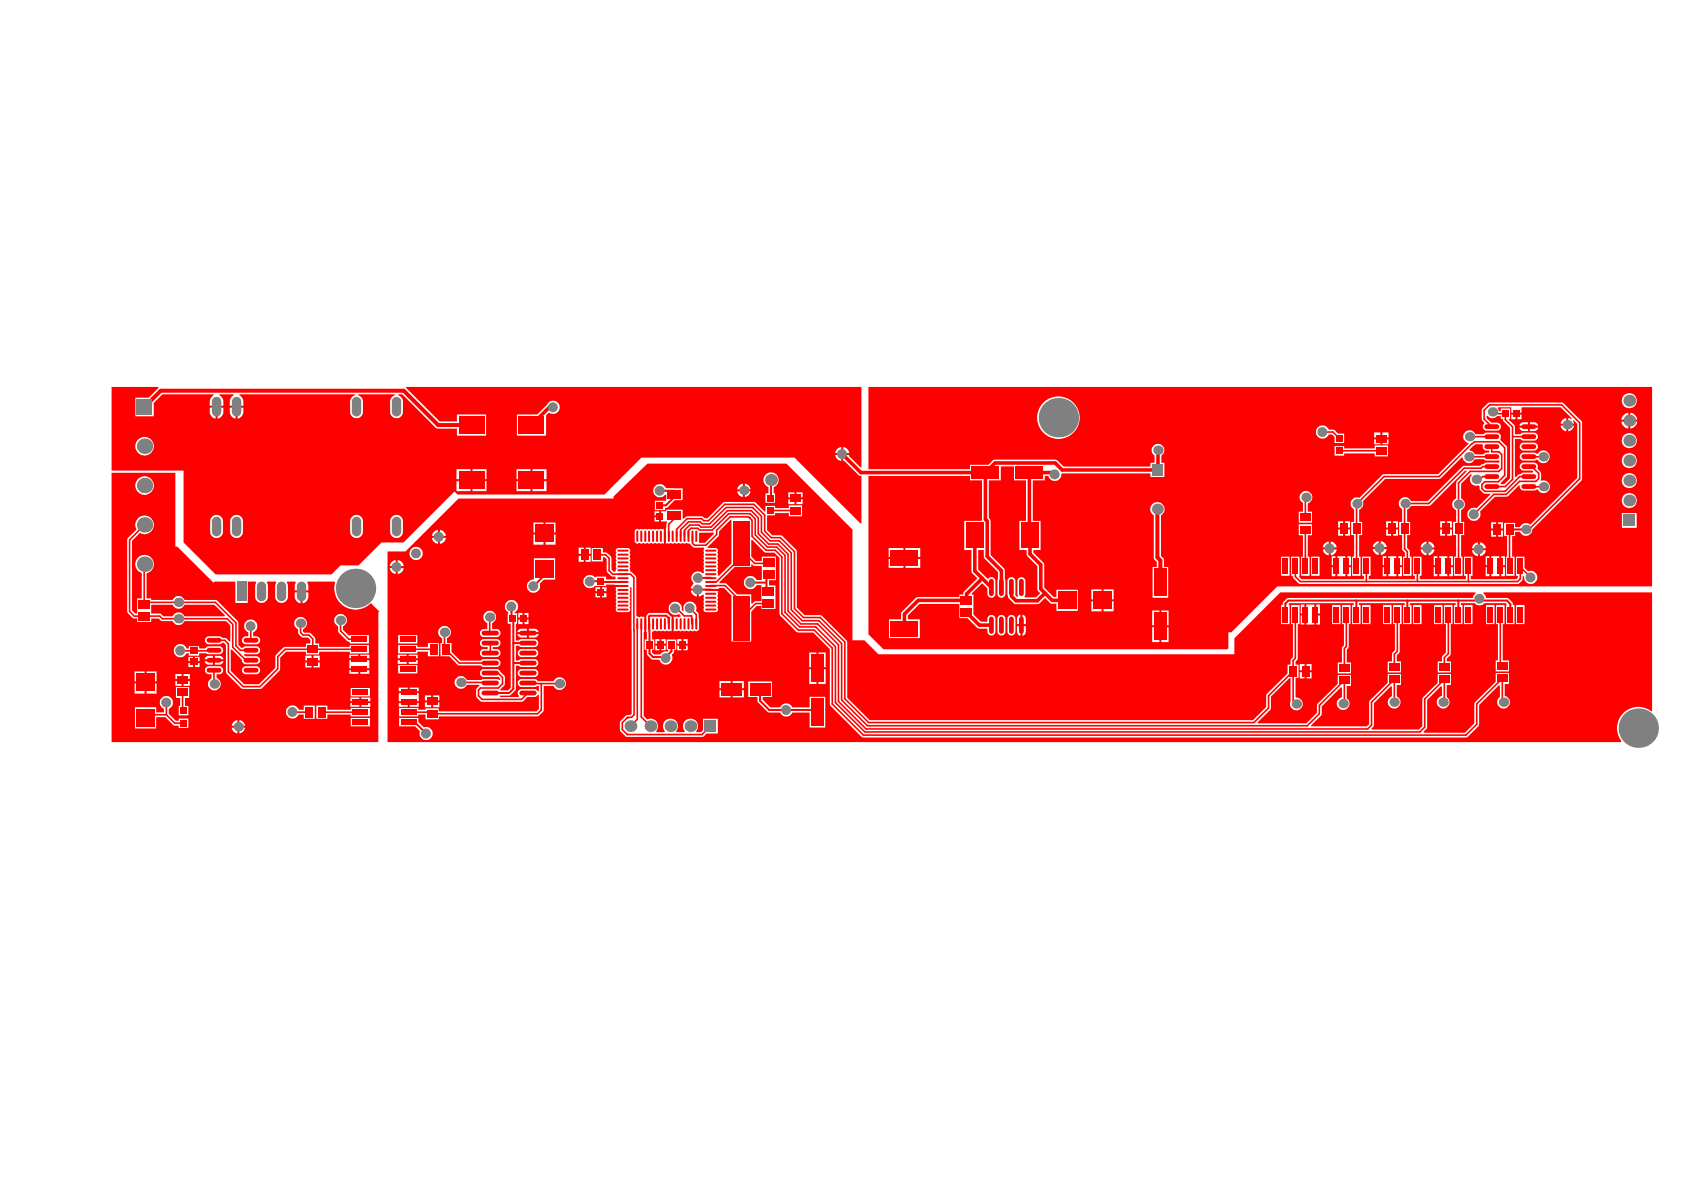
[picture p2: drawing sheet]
<svg xmlns="http://www.w3.org/2000/svg" width="297mm" height="210mm" viewBox="0 0 297 210" stroke-linecap="round" stroke-linejoin="round" font-family="sans-serif">
<g fill="#f00">
<path d="M259.2 79.3l1-.9h1.3l.1 .1a.82 .82 0 0 0 .2 .9 .82 .82 0 0 0 .9 .1l-.1 .3a.75 .75 0 0 0-.9 .4h-1.6l-.4-.6-.4-.1z"/>
<path d="M123.3 94.1l.1-.1 2.3-.1 .2 .3-1.6 1.6h-.9l-.1-.2z"/>
<path d="M26.7 106.7h3.8a1.09 1.09 0 0 0 1 .7 1.09 1.09 0 0 0 1-.7h5.3l1.9 1.8-.1 .2h-7.1a1.09 1.09 0 0 0-1-.7 1.09 1.09 0 0 0-1 .7h-1.7l-.6-.5h-1.5z"/>
<path d="M126.8 93.7l2-2 .2 .1v7.6l-2.2 2.2-.2-.1 .1-.2-.2-.4a.51 .51 0 0 0 0-.7 .51 .51 0 0 0 0-.7 .51 .51 0 0 0 0-.7 .47 .47 0 0 0 0-.7 .51 .51 0 0 0 0-.7 .45 .45 0 0 0 .1-.5 .45 .45 0 0 0-.4-.2h-1.3l-.1-.2 1.9-1.9z"/>
<path d="M126.9 102.7l2.7-2.7h2.9v-.4l.2-.1 .4 .3h1.1l.2 .1v2.4h-1a1.16 1.16 0 0 0-1.7-.5 1.16 1.16 0 0 0 0 1.9 1.16 1.16 0 0 0 1.7-.5l.9 .1v2.7l-1.2 .1-.4 .4-.2-.1v-1.6h-2.5l-1.9-1.9h-1.2z"/>
<path d="M19.7 83.4h11.2v13h.4l6.3 6.4 .2-.2h3.7v3.8h2.2v-3.8h1.4l.1 .2-.2 .6v1.8a1.13 1.13 0 0 0 1.1 1.2 1.13 1.13 0 0 0 1.2-1.2v-1.8l-.2-.6v-.2h1.6v.2l-.2 .6v1.8a1.13 1.13 0 0 0 1.2 1.2 1.13 1.13 0 0 0 1.1-1.2v-1.8l-.2-.6v-.2h1.5l.1 .2a1.84 1.84 0 0 0-.2 1.3h2.4a1.84 1.84 0 0 0-.2-1.3l.1-.2h4.7l.1 .2a3.8 3.8 0 0 0 1.8 4.2 3.8 3.8 0 0 0 4.6-.6l1.4 1.5-.2 .1v22.9h-47zM23.9 85.6a1.64 1.64 0 0 0 3.2 0 1.64 1.64 0 0 0-3.2 0zM24.3 91.4a1.62 1.62 0 0 0-.2 2l-1.6 1.5-.1 .3 .1 12.8 1 1.1h.7v.6h2.5v-.6h1.3l.3 .4 .3 .1h1.9a1.09 1.09 0 0 0 1 .7 1.09 1.09 0 0 0 1-.7h7.4l.7 .7v2.8l-.1 .1-.7-.6a.76 .76 0 0 1-.9-.3l-2-.1a.7 .7 0 0 0-.7 .7 .7 .7 0 0 0 .7 .7h1.8l.8-.2 .4 .4v4.9l2.7 2.7 .3 .1h3l.3-.1 3.1-3.1 .1-.3v-2l1.1-1.1h3.5v.5h2.3v-.5h5.4v.4h3.4v-1.5h-3.4v.3h-5.4v-.6h-.7v-.8l-.1-.3-.8-.8h-1.1l-.2-.2v-.4a1.12 1.12 0 0 0 .5-1.7 1.12 1.12 0 0 0-1.8 0 1.12 1.12 0 0 0 .5 1.7 1.17 1.17 0 0 0 .9 1.4h.8l.4 .5v.6h-.7v.6h-3.7l-.3 .1-1.4 1.5v2.1l-2.9 2.9h-2.6l-2.4-2.4v-3.7h.2l1.8 1.8a.66 .66 0 0 0 .7 .8h1.8a.7 .7 0 0 0 .7-.7 .7 .7 0 0 0-.7-.7h-1.9l-.3-.3 .1-.1h2.1a.7 .7 0 0 0 .7-.7 .7 .7 0 0 0-.7-.7h-1.8l-.8 .3-.6-.5v-4.1l-3.7-3.8-.3-.1h-5.5a1.09 1.09 0 0 0-1-.7 1.09 1.09 0 0 0-1 .7h-3.8v-.3h-.8v-4.4a1.63 1.63 0 0 0 1-2.5 1.63 1.63 0 0 0-2.7-.1 1.63 1.63 0 0 0 .8 2.6v4.4h-.8v2.7h-.4l-.5-.5v-12.3l1.4-1.4a1.64 1.64 0 0 0 2.2-.5 1.64 1.64 0 0 0-.3-2.2 1.64 1.64 0 0 0-2.3 .1zM53.4 104.5v1.9a1.44 1.44 0 0 0 1-1.9zM52 104.5a1.49 1.49 0 0 0 1 1.9v-1.9zM59.1 108.9a1.11 1.11 0 0 0 .5 1.5l.1 1.2 1.5 1.5a.42 .42 0 0 1 .5 .4h3.4v-1.5h-3.4l-.2 .1-1-1v-.7a1.13 1.13 0 0 0 .4-1.8 1.13 1.13 0 0 0-1.8 .3zM43.2 109.8a1.19 1.19 0 0 0 .6 1.7v.7a.77 .77 0 0 0-.9 .3 .77 .77 0 0 0 0 .9l.5 .2h1.8a.7 .7 0 0 0 .7-.7 .7 .7 0 0 0-.7-.7h-.5v-.7a1.18 1.18 0 0 0 .4-1.8 1.18 1.18 0 0 0-1.9 .1zM30.8 114.2a1.17 1.17 0 0 0 .5 1.6 1.17 1.17 0 0 0 1.6-.6h.4v.5h1.8v-.5h1.3l.5 .2h1.8a.7 .7 0 0 0 .7-.7 .7 .7 0 0 0-.7-.7h-2.1l-.4 .4h-1.1v-.4h-1.8v.4h-.4a1.17 1.17 0 0 0-1-.8 1.17 1.17 0 0 0-1.1 .6zM63.6 115.5v.6h1.5v-.6zM61.6 115.5v.6h1.6v-.6zM37.9 115.7v.6h1.5a.67 .67 0 0 0-.7-.6zM36.3 115.9l-.2 .4h1.5v-.6h-1.1zM55.3 115.7v.8h1.1v-.8zM53.9 115.7v.8h1.1v-.8zM34.4 115.9v.7h.8v-.7zM33.2 115.9v.7h.8v-.7zM37.9 116.6v.6h.8a.67 .67 0 0 0 .7-.6zM36.1 116.6a.67 .67 0 0 0 .8 .6h.7v-.6zM34.4 117v.7h.8v-.7zM33.2 117v.7h.8v-.7zM55.3 116.8v.9h1.1v-.9zM53.9 116.8v.9h1.1v-.9zM61.6 116.5v1.4h3.5v-1.4zM63.6 118.2v.7h1.5v-.7zM61.6 118.2v.7h1.6v-.7zM42.9 117.7a.69 .69 0 0 0-.2 .8 .69 .69 0 0 0 .7 .4h1.8a.7 .7 0 0 0 .7-.7 .7 .7 0 0 0-.7-.7h-1.8zM32.4 118.9v.9h1.1v-.9zM30.9 118.9v.9h1.1v-.9zM25.9 118.4v1.8h1.7v-1.8zM23.7 118.4v1.8h1.8v-1.8zM32.4 120.1v.9h1.1v-.9zM30.9 120.1v.9h1.1v-.9zM36.4 117.7a.69 .69 0 0 0-.2 .8 .69 .69 0 0 0 .7 .4h.4v.8a1.12 1.12 0 0 0-.3 1.7 1.12 1.12 0 0 0 1.8-.1 1.12 1.12 0 0 0-.6-1.7v-.7a.83 .83 0 0 0 .9-.1 .83 .83 0 0 0 .2-.9l-.4-.3-.2-.1h-1.8zM25.9 120.5v1.8h1.7v-1.8zM23.7 120.5v1.8h1.8v-1.8zM61.9 121.4v1.4h3.4v-1.4zM63.7 123v.7h1.6v-.7zM61.8 123v.7h1.6v-.7zM63.7 124v.7h1.6v-.7zM61.8 124v.7h1.6v-.7zM23.8 124.7v3.8h3.7v-2h1.7l1.5 1.5h.8v.4h1.7v-1.7h-1.7v.4h-.5l-1.2-1.2v-.9a1.17 1.17 0 0 0 .5-1.8 1.17 1.17 0 0 0-1.9 0 1.17 1.17 0 0 0 .5 1.8v.7h-1.4v-1zM31 121.2v1.9h.8v1.4h-.3v1.7h1.7v-1.7h-.6v-1.4h.8v-1.9zM55.8 124.5v2.3h1.9v-.8h4.2v.4h3.4v-1.5h-3.4v.3h-4.2v-.7zM50.6 125a1.17 1.17 0 0 0 .5 1.6 1.17 1.17 0 0 0 1.6-.6h.9v.8h1.9v-2.3h-1.9v.7h-.9a1.17 1.17 0 0 0-1-.8 1.17 1.17 0 0 0-1.1 .6zM42.2 127v1h1v-.1a1.17 1.17 0 0 0-1-.9zM41.2 127.3l-.3 .7h1v-1zM61.9 126.6v1.5h3.4v-1.5zM42.2 128.4v1h.2a1.17 1.17 0 0 0 .8-1zM40.9 128.4v.1a1.17 1.17 0 0 0 1 .9v-1z"/>
<path d="M19.7 68.2h8.2l.1 .2-1.8 1.8h-2.3v3.2h3.2v-2.3l1.5-1.5h9.1v.1l-.1 .1a1.64 1.64 0 0 0-.6 1.8h2.4a1.54 1.54 0 0 0-.7-1.9v-.1h2.5v.1l-.1 .1a1.64 1.64 0 0 0-.6 1.8h2.4a1.54 1.54 0 0 0-.7-1.9l.1-.1h20.3v.1a1.15 1.15 0 0 0-.8 1.1v1.9a1.13 1.13 0 0 0 1.1 1.1 1.13 1.13 0 0 0 1.1-1.1v-1.9a1.09 1.09 0 0 0-.8-1.1v-.1h6.4l.1 .1a1.15 1.15 0 0 0-.9 1.1v1.9a1.13 1.13 0 0 0 1.1 1.1 1.13 1.13 0 0 0 1.2-1.1v-1.9a1.09 1.09 0 0 0-.9-1.1l.1-.1h.7l6 6h3.6v1.2h5.1v-3.7h-5.1v1.2h-3l-6-5.9v-.2h80.3v14.2h-.1l-2-2v-.1h-1.1v1h.2l2.5 2.5 .5 .2v8.3h-.1l-11.7-11.6h-27l-6.5 6.5h-25.9l-.5-.5-9 9h-3.9l-4.1 4h-3.1l-1.6 1.6h-20.5l-5.6-5.6v-12.7h-12.7zM91.2 73.1v3.7h5.1v-3.5l.6-.5a1.17 1.17 0 0 0 1.7-.4 1.17 1.17 0 0 0-.5-1.6 1.17 1.17 0 0 0-1.6 .6l-1.7 1.7zM41.9 71.9v1.9a1.44 1.44 0 0 0 1-1.9zM40.5 71.9a1.49 1.49 0 0 0 1 1.9v-1.9zM38.4 71.9v1.9a1.44 1.44 0 0 0 1-1.9zM37 71.9a1.49 1.49 0 0 0 1 1.9v-1.9zM148.7 78.8v1.1h1.1a1.25 1.25 0 0 0-1.1-1.1zM147.7 79.2l-.4 .7h1.1v-1.1zM23.9 78.7a1.64 1.64 0 0 0 3.2 0 1.64 1.64 0 0 0-3.2 0zM147.3 80.3a1.25 1.25 0 0 0 1.1 1v-1zM93.9 82.8v1.7h2.5v-1.7zM91.1 82.8v1.7h2.5v-1.7zM83.3 82.8v1.7h2.5v-1.7zM80.5 82.8v1.7h2.5v-1.7zM93.9 84.9v1.7h2.5v-1.7zM91.1 84.9v1.7h2.5v-1.7zM83.3 84.9v1.7h2.5v-1.7zM80.5 84.9v1.7h2.5v-1.7zM69.2 91.1l-.4 .5v2.2a1.13 1.13 0 0 0 1.1 1.1 1.13 1.13 0 0 0 1.2-1.1v-1.8a1.12 1.12 0 0 0-.7-1.1 1.12 1.12 0 0 0-1.2 .2zM62.1 91.1l-.3 .5v2.2a1.13 1.13 0 0 0 1.1 1.1 1.13 1.13 0 0 0 1.1-1.1v-1.8a1.12 1.12 0 0 0-.7-1.1 1.12 1.12 0 0 0-1.2 .2zM40.9 91.1l-.3 .5v2.2a1.13 1.13 0 0 0 1.1 1.1 1.13 1.13 0 0 0 1.2-1.1v-1.8a1.12 1.12 0 0 0-.7-1.1 1.12 1.12 0 0 0-1.3 .2zM37.4 91.1l-.3 .5v2.2a1.13 1.13 0 0 0 1.1 1.1 1.13 1.13 0 0 0 1.1-1.1v-1.8a1.12 1.12 0 0 0-.7-1.1 1.12 1.12 0 0 0-1.2 .2z"/>
<path d="M68.4 97.3h3.1l9.4-9.4h27.3v-.3l6-5.8h24.5l11.7 11.6v19.5h2.1l2.4 2.5h62.8v-2.8l8.1-8.1h34.4l.1 .2-.4 .3-.1 .5h-32.5l-.9 .6-.1 .6h-.3v3.4h1.5v-3.4l-.2-.2 .1-.1h11.4v.3h-.3v3.4h1.5v-3.4h-.3v-.3h8.1v.3h-.3v3.4h1.5v-3.4h-.3v-.3h8.1v.3h-.3v3.4h1.5v-3.4h-.3v-.3h2.4a1.12 1.12 0 0 0 1.7 0h3.8l.2 .2-.1 .1v3.4h1.4v-3.4h-.2v-.2a1.77 1.77 0 0 0-.9-1h-3.9l-.1-.5-.4-.3 .1-.2h29.7v20.9l-.1 .1a3.7 3.7 0 0 0-5 .3 3.7 3.7 0 0 0-.3 4.9l-.1 .2h-217.5zM131.4 85.3v1h1v-.1a1.17 1.17 0 0 0-1-.9zM130.4 85.6l-.4 .7h1v-1zM131.4 86.7v1h.1a1.17 1.17 0 0 0 .9-1zM130 86.7v.1a1.17 1.17 0 0 0 1 .9v-1zM140.5 86.8v.9h1.1v-.9zM139 86.8v.9h1.1v-.9zM115.4 86a1.17 1.17 0 0 0 .3 1.6 1.17 1.17 0 0 0 1.6-.4l.2 .1v1h-2v1.7h1.8v-.4l.5-.1 1.2-1.3h1.4v-2.1h-2.9a1.16 1.16 0 0 0-1-.7 1.16 1.16 0 0 0-1.1 .6zM135.1 83.7a1.34 1.34 0 0 0 .4 2.2v1.1h-.5v1.7h1.7v-1.7h-.2v-1.1a1.35 1.35 0 0 0 .6-2 1.35 1.35 0 0 0-2-.2zM140.5 88.1v.8h1.1v-.8zM139 88.1v.8h1.1v-.8zM115.4 90.2v.7h.9v-.7zM116.6 90.2v1.8h1l.1 .1-.1 .2-.1 .9v2.7l.2-.1 .3 .1 .3-.1a.51 .51 0 0 0 .7 0 .51 .51 0 0 0 .7 0 .47 .47 0 0 0 .7 0 .51 .51 0 0 0 .7 0l.5 .1 .7 .7h1.9l-.1 .5 .1 .3-.1 .4 .1 .3-.1 .4 .1 .3-.1 .4 .1 1.8-.2 .1a1.18 1.18 0 0 0-1.7 0 1.18 1.18 0 0 0 0 1.7l-.4 1h1.2v.2h.2v1.2l.6-.3 .3 .2-.1 .3 .1 1.8-.1 .3a.42 .42 0 0 0 .4 .5l1.9-.1a.48 .48 0 0 0 .1-.7 .51 .51 0 0 0 0-.7 .51 .51 0 0 0 0-.7 .47 .47 0 0 0 0-.7l.2-.9h-1.3v-.3h1.3l.1-.2h.9l1.3 1.4v8.1h3.5v-5.3l1-1h.8v.5h2.5v-4.1h-1.1v-1h1.2v-4.1h-2.5v.8h-1.1l-.8-.8v-2.9l.2-.1 2.1 2.2 1.8 .1 .9 .9v10l3 3.1 .3 .1h2.6l3 2.9v9.9l5.6 5.6 .3 .1h106.3l.3-.1 2-2.1v-3.5l3.5-3.5h.2v2a1.12 1.12 0 0 0-.1 1.8 1.12 1.12 0 0 0 1.7-.3 1.12 1.12 0 0 0-.8-1.6v-2.1h.8v-2h-2.4v1.6l-3.6 3.6-.1 .3v3.4l-1.7 1.6h-7.2l-.1-.1 .5-.5 .1-.3v-4.8l2.5-2.5 .1 .1v1.7a1.12 1.12 0 0 0-.8 1.6 1.12 1.12 0 0 0 1.8 .3 1.12 1.12 0 0 0-.1-1.8v-2.1h.7v-1.9h-2.3v1.5l-2.7 2.8v4.9l-.6 .6h-8.3l-.1-.2 .4-.6v-3.9l3-3 .2 .1v1.7l-.2 .1a1.13 1.13 0 0 0-.3 1.7 1.13 1.13 0 0 0 1.8-.1 1.13 1.13 0 0 0-.4-1.7v-2h.7v-1.9h-2.3v1.5l-3.3 3.3v4l-.4 .4h-9.8l-.1-.1 1.8-1.8 .1-1.6 3.4-3.4 .2 .1-.1 1.7a1.12 1.12 0 0 0-.7 1.6 1.12 1.12 0 0 0 1.7 .4 1.12 1.12 0 0 0 0-1.8v-2.2h.7v-1.9h-2.3v1.5l-3.6 3.5-.1 1.6-1.9 1.9h-8.5l-.1-.2 2.3-2.3 .1-2.2 3.3-3.3h.1l.1 4.1a1.13 1.13 0 0 0 .7 1.6 1.13 1.13 0 0 0 1.4-1 1.13 1.13 0 0 0-1.2-1.3l-.1-.1v-3.3h.6v-2.4h-.6v-.5l.3-.3 .1-.3v-6h.3v-3.4h-1.5v3.4h.4v5.8l-.4 .5-.1 .8h-.5v1.6l-3.7 3.6-.1 .3v2l-2.3 2.3h-67.6l-4-3.9v-9.8l-.1-.3-4.3-4.4-.3-.1h-2.8l-1.3-1.3-.1-10.1-2.5-2.6-1.8-.1-.9-.9v-2.6h1.4v-.4h2.4v.6h2.4v-2h-2.4v.5h-2.4v-.4h-1.7v1l-.1 .1-1.8-1.7-5.2-.1-.4 .1-2.7 2.8h-.5l-.5-.3h-2.6l-.6 .4h-.2v-1.6h-2.9l-.1 .3zM115.4 91.2v.8h.9v-.8zM112.1 93.4l-.1 .3v1.9a.51 .51 0 0 0 .8 .2 .47 .47 0 0 0 .7 0 .51 .51 0 0 0 .7 0 .51 .51 0 0 0 .7 0 .47 .47 0 0 0 .6 0 .51 .51 0 0 0 .8 0l.3 .1 .3-.1 .2 .1v-2.6l-.2 .1-.3-.1-.4 .1a.51 .51 0 0 0-.7 0 .51 .51 0 0 0-.7 0 .47 .47 0 0 0-.7 0 .51 .51 0 0 0-.7 0 .51 .51 0 0 0-.7 0 .43 .43 0 0 0-.6 0zM96.2 92.2v1.7h1.8v-1.7zM94.1 92.2v1.7h1.8v-1.7zM77.6 93.5v1h1.1a1.25 1.25 0 0 0-1.1-1zM76.5 93.8l-.3 .7h1v-1zM77.6 94.9v1a1.25 1.25 0 0 0 1.1-1zM76.2 94.9a1.25 1.25 0 0 0 1 1v-1zM96.2 94.3v1.8h1.8v-1.8zM94.1 94.3v1.8h1.8v-1.8zM103.3 96.6v1.1h.9v-1.1zM102.1 96.6v1.1h.9v-1.1zM72.2 97.6a1.2 1.2 0 0 0 2.4 0 1.2 1.2 0 0 0-2.4 0zM103.3 98v1.1h.9v-1.1zM102.1 98v1.1h.9v-1.1zM70.2 98.8v1h1a1.25 1.25 0 0 0-1-1zM69.1 99.1l-.4 .7h1.1v-1zM104.4 96.7v2.3h1.9v-.7h.4l.3 .3v2l.1 .4 .8 .7h.6l.1 .3-.1 .2h-1.6v-.5h-1.8l-.2 .1a1.17 1.17 0 0 0-1.7-.1 1.17 1.17 0 0 0 0 1.7 1.17 1.17 0 0 0 1.7 0h2v-.3l3 .1v.3h-1.3l.1 .9a.51 .51 0 0 0 0 .7 .51 .51 0 0 0 0 .7 .47 .47 0 0 0 0 .7 .51 .51 0 0 0 0 .7 .45 .45 0 0 0-.1 .5 .45 .45 0 0 0 .5 .3l1.8-.1a.48 .48 0 0 0 .1-.7 .51 .51 0 0 0 0-.7 .51 .51 0 0 0 0-.7 .47 .47 0 0 0 0-.7 .51 .51 0 0 0 0-.7l.2-.3-.1-.3 .1-.2h.2v22.3l-.2 .2h-.7l-.2 .2a2.04 2.04 0 0 0 .1 3.7h13.4l.4-.1 .4-.5h2v-2.6h-2.6v2l-.3 .3h-.9v-.1a1.33 1.33 0 0 0-.1-1.9 1.33 1.33 0 0 0-1.8 0 1.33 1.33 0 0 0-.1 1.9l-.1 .1h-1.4v-.1a1.33 1.33 0 0 0-.1-1.9 1.33 1.33 0 0 0-1.9 0 1.33 1.33 0 0 0 0 1.9l-.1 .1h-1.4l-.1-.1a1.33 1.33 0 0 0 .1-1.7 1.33 1.33 0 0 0-1.7-.4l-.6-.6v-14.8h.1v-2.8l-.2 .2-.3-.2-.4 .2-.5-.3v-6.7l-.1-.3-.9-.8-.2-.6a.51 .51 0 0 0 0-.7 .51 .51 0 0 0 0-.7 .47 .47 0 0 0 0-.7 .51 .51 0 0 0 0-.7 .45 .45 0 0 0 .1-.5 .45 .45 0 0 0-.4-.2h-1.8a.48 .48 0 0 0-.2 .8 .51 .51 0 0 0 0 .7 .51 .51 0 0 0 0 .7 .47 .47 0 0 0 0 .7 .51 .51 0 0 0 0 .7l-.2 .6h-.3l-.3-.4-.1-2.2-.7-.7-.8-.2v-.7zM70.2 100.2v1a1.25 1.25 0 0 0 1-1zM68.7 100.2a1.25 1.25 0 0 0 1.1 1v-1zM106.2 103.6v.7h.8v-.7zM105 103.6v.7h.8v-.7zM94.2 98.5l-.1 3.7a1.16 1.16 0 0 0-1.1 1.3 1.16 1.16 0 0 0 1.4 1 1.16 1.16 0 0 0 .8-1.5l.7-.8h2v-3.7zM121.9 104.2a1.25 1.25 0 0 0 1 1v-1zM106.2 104.6v.8h.8v-.8zM105 104.6v.8h.8v-.8zM118.1 106.7a1.19 1.19 0 0 0 .2 1.4 1.19 1.19 0 0 0 1.4 .2l.4 .3-.1 .2-1 .1-.2-.2v2.7l.2-.1 .4 .1 .3-.2a.47 .47 0 0 0 .7 0 .51 .51 0 0 0 .7 0 .51 .51 0 0 0 .7 0 .47 .47 0 0 0 .7 0 .48 .48 0 0 0 .5 .1 .48 .48 0 0 0 .3-.4l-.1-1.9a1.12 1.12 0 0 0-.5-1.3 1.16 1.16 0 0 0-1-1.6 1.16 1.16 0 0 0-1.1 1.6l-.1 .1-.3-.2a1.17 1.17 0 0 0-.7-1.4 1.17 1.17 0 0 0-1.4 .5zM232.2 106.6v1.6h.6v-1.6zM229.4 106.6v1.6h.7v-1.6zM92.5 108.1v.8h.7v-.8zM91.4 108.1v.8h.8v-.8zM92.5 109.3v.8h.7v-.8zM91.4 109.3v.8h.8v-.8zM267.4 106.7v3.4h1.5v-3.4zM262.1 106.7v3.4h1.5v-3.4zM258.3 106.7v3.4h1.4v-3.4zM253 106.7v3.4h1.4v-3.4zM249.3 106.7v3.4h1.4v-3.4zM244 106.7v3.4h1.5v-3.4zM240.3 106.7v3.4h1.4v-3.4zM235 106.7v3.4h1.5v-3.4zM232.2 108.6v1.6h.6v-1.6zM229.4 108.6v1.6h.7v-1.6zM230.4 106.6v3.6h1.4v-3.6zM114.3 108.3l-.3 .3 .1 4.2h-.4v1.8h.4v.7a1.65 1.65 0 0 0 .9 1l1.3 .1a1.18 1.18 0 0 0 1.6 .8 1.18 1.18 0 0 0 .6-1.7 .86 .86 0 0 0 .4-.9h.4v-1.8h-1.7v1.8h.2l.1 .2-.2 .1a1.15 1.15 0 0 0-1.2 .5h-1.1l-.4-.3v-.5h.4v-1.8h-.4v-1.3l.5-.3a.51 .51 0 0 0 .8 0 .51 .51 0 0 0 .7 0 .47 .47 0 0 0 .6 0l.4 .2 .3-.1 .2 .1v-2.7l-.2 .1-.5-.5-.3-.2h-2.9zM93.3 110.9v.6h1.7a.67 .67 0 0 0-.8-.6zM91.5 111.1l-.2 .4h1.6v-.6h-1.2zM85.4 108.3a1.11 1.11 0 0 0 .6 1.6v1.1h-.6a.7 .7 0 0 0-.7 .7 .7 .7 0 0 0 .7 .7h2.2a.7 .7 0 0 0 .7-.7 .7 .7 0 0 0-.7-.7h-.8v-1.1a1.13 1.13 0 0 0 .4-1.8 1.13 1.13 0 0 0-1.8 .2zM93.3 111.8v.6h.9a.67 .67 0 0 0 .8-.6zM91.3 111.8a.67 .67 0 0 0 .7 .6h.9v-.6zM70.2 112v1.5h3.4v-1.5zM120.6 112.7v.8h.7v-.8zM119.5 112.7v.8h.7v-.8zM116.7 112.7v.8h.7v-.8zM115.6 112.7v.8h.7v-.8zM70.2 113.8v1.5h3.4v-.4h1.9v.9h1.9v-2.4h-1.9v.7h-1.9v-.3zM70.4 124.9v1.5h3.4v-.4h1.3v.9h2.3v-.5h17.4l1.1-1v-4.4h1.8a1.12 1.12 0 0 0 1.7 .5 1.12 1.12 0 0 0 0-1.8 1.12 1.12 0 0 0-1.7 .5h-2.8l-.4-.4h-2.5a.7 .7 0 0 0-.7 .7 .7 .7 0 0 0 .7 .7h2.2l.9-.2v.9h-.2l-.4-.3-2.5-.1a.69 .69 0 0 0-.7 .5 .69 .69 0 0 0 .3 .8l-.1 .1h-3.3l-.1-.1 1.9-.1 1-1v-4.3h.5l.5 .3h2.2a.7 .7 0 0 0 .7-.7 .7 .7 0 0 0-.7-.7h-2.2l-.5 .2h-.5v-2.6h.5l.5 .2h2.2a.7 .7 0 0 0 .7-.7 .7 .7 0 0 0-.7-.7h-2.2l-.5 .3h-.5v-3h.2v-1.8h-.4v-.2a1.16 1.16 0 0 0 .3-1.7 1.16 1.16 0 0 0-1.8 0 1.16 1.16 0 0 0 .4 1.7l-.1 .2v1.8h.5v11.3l-.5 .5h-1.3l-.1-.2 .8-.8 .1-1.3-.1-.3-1.1-1.2h-2.5a.7 .7 0 0 0-.7 .7 .7 .7 0 0 0 .7 .7h2.5l.3 .3v.2l-2.8-.1-.5 .1h-2.6a1.12 1.12 0 0 0-1.7-.4 1.12 1.12 0 0 0 0 1.8 1.12 1.12 0 0 0 1.7-.5h2.2l.1 .2-.6 .5v1.2l.1 .3 .6 .7 .3 .1h7l.3-.1 .7-.8h1.5l.4-.3h.2v2.5l-.5 .4h-17.2v-.6h-2.3v.3h-1.3v-.3zM120.6 113.9v.8h.7v-.8zM119.5 113.9v.8h.7v-.8zM116.7 113.9v.8h.7v-.8zM115.6 113.9v.8h.7v-.8zM91.5 114.7a.69 .69 0 0 0-.1 .8 .69 .69 0 0 0 .6 .4h2.2a.7 .7 0 0 0 .7-.7 .7 .7 0 0 0-.7-.7h-2.2zM84.9 112.9a.69 .69 0 0 0-.2 .8 .69 .69 0 0 0 .7 .4h.6v.4h-.6a.7 .7 0 0 0-.7 .7 .7 .7 0 0 0 .7 .7h2.2a.7 .7 0 0 0 .7-.7 .7 .7 0 0 0-.7-.7h-.7v-.4h.7a.7 .7 0 0 0 .7-.7 .7 .7 0 0 0-.7-.7h-2.2zM72.1 115.5v.6h1.6v-.6zM70.2 115.5v.6h1.5v-.6zM72.1 116.5v.6h1.6v-.6zM70.2 116.5v.6h1.5v-.6zM77.4 111a1.11 1.11 0 0 0 .6 1.6v.8h-.3v2.4h1.6l1.4 1.5 .3 .1h3.8l.3 .2 .3 .1h2.2a.7 .7 0 0 0 .7-.7 .7 .7 0 0 0-.7-.7h-2.2h-.3l-.3 .2h-3.6l-1.6-1.5v-1.6h-.8v-.8a1.13 1.13 0 0 0 .4-1.8 1.13 1.13 0 0 0-1.8 .2zM144.4 115.1v2.6h1.2v-2.6zM142.7 115.1v2.6h1.3v-2.6zM230.5 117.1v1.1h.8v-1.1zM229.3 117.1v1.1h.8v-1.1zM263.9 106.7v3.4h.3v6.4h-.4v1.9h2.4v-1.9h-1.1v-6.4h.3v-3.4zM254.7 106.7v3.4h.3v5l-.6 .7-.1 .9h-.7v1.9h2.3v-1.9h-.7v-.5l.6-.6 .1-.3v-5.2h.3v-3.4zM245.7 106.7v3.4h.4v4.6l-.5 .5-.1 1.5h-.7v1.9h2.3v-1.9h-.7v-1.1l.4-.4 .1-.3v-4.8h.3v-3.4zM70.2 117.3v1.5h3.4v-1.5zM236.7 106.7v3.4h.4v3.8l-.4 .5v2.4h-.7v2h2.3v-2h-.7v-2.2l.3-.6v-3.9h.3v-3.4zM91.5 118.2a.69 .69 0 0 0-.1 .8 .69 .69 0 0 0 .6 .4h2.2a.7 .7 0 0 0 .7-.7 .7 .7 0 0 0-.7-.7h-2.2zM230.5 118.6v1.1h.8v-1.1zM229.3 118.6v1.1h.8v-1.1zM144.4 118v2.7h1.2v-2.7zM142.7 118v2.7h1.3v-2.7zM129.2 120.1v1.3h2v-1.3zM126.9 120.1v1.3h2v-1.3zM72.3 121.3v.6h1.6v-.6zM70.3 121.3v.6h1.6v-.6zM129.2 121.7v1.3h2v-1.3zM126.9 121.7v1.3h2v-1.3zM76.4 122.7v.8h1.1v-.8zM75 122.7v.8h1v-.8zM70.3 122.3v1.4h3.6v-1.4zM72.3 124v.7h1.6v-.7zM70.3 124v.7h1.6v-.7zM76.4 123.9v.8h1.1v-.8zM75 123.9v.8h1v-.8zM132 120.2v2.7h1.6v.9l1.9 1.9h2.1a1.15 1.15 0 0 0 1.1 .7 1.15 1.15 0 0 0 1-.7h3.1v2.6h2.8v-5.4h-2.8v1.9h-3.1a1.15 1.15 0 0 0-1-.7 1.15 1.15 0 0 0-1.1 .7h-1.7l-1.4-1.4v-.5h1.6v-2.7zM70.4 126.6v1.5h2.8l.9 .9a1.16 1.16 0 0 0 .9 1.5 1.16 1.16 0 0 0 1.3-1.3 1.16 1.16 0 0 0-1.6-.9l-.9-1v-.7z"/>
<path d="M153.2 68.2h138.2v35.2h-66.1l-8.1 8.1h-.5v2.8l-.2 .2h-60.7l-2.6-2.6v-27.9h17.9v.7h2.1v7l-.1 .2h-3v5.1h1.2l.1 3.9 1 1.1-2.3 2.3-.2 .6h-.7v.4h-7.2l-.5 .2-2.5 2.6-.1 1.1h-2.1v3.4h5.4v-3.4h-2.1v-.6l2.1-2.1h6.9l.1 .1v2.4h1.4l1.9 1.8 1.7 .1a.92 .92 0 0 0 .4 1.2 .71 .71 0 0 0 1-.7v-2.2a.71 .71 0 0 0-.7-.7 .71 .71 0 0 0-.7 .7v.5h-1.2l-1.3-1.3v-3.5h-.2l-.1-.2 1.8-1.8h.1l.9 .9v.9a.71 .71 0 0 0 .7 .7 .71 .71 0 0 0 .7-.7v-2.2a.69 .69 0 0 0-.5-.7 .69 .69 0 0 0-.8 .3h-.1l-1.7-1.6v-3.5h1l.1 1.4 2.4 2.5-.1 3.8a.71 .71 0 0 0 .7 .7 .71 .71 0 0 0 .7-.7l-.1-4.3-2.5-2.5v-6l-.3-.5v-6.7h2.1v-2.4h2.4v2.4h2.1v7.2h-1.2v5.1h1.3v.7l.2 .4 1.7 1.8v4v.2l.5 .5-.8 .8h-1.9l.1-2.9a.71 .71 0 0 0-.7-.7 .71 .71 0 0 0-.7 .7v2.8l-.4-.3v-2.5a.71 .71 0 0 0-.7-.7 .71 .71 0 0 0-.7 .7v2.2l.1 .7 1.2 1.1h4.2l1.1-1 1 1h1v1.3h3.8v-3.8h-3.8v1.3h-.5l-1.6-1.7v-4.2l-1.9-1.9v-.5h1.3v-5.1h-1.4v-7.2h2.1v-.7h.6a1.18 1.18 0 0 0 1.4 .8 1.18 1.18 0 0 0 1-1.2l15.6-.1v.6h2.5v-2.5h-.5v-1.2a1.13 1.13 0 0 0 .2-1.7 1.13 1.13 0 0 0-1.7 0 1.13 1.13 0 0 0 .3 1.7v1.2h-.8v.7h-15.3l-1.1-1.1-.4-.1h-10.6h-.2l-1 .9h-3.2v.8h-17.9zM286 70.7a1.35 1.35 0 0 0 2.7 0 1.35 1.35 0 0 0-2.7 0zM238.4 88.3a1.1 1.1 0 0 0 .5 1.5v2.3h-.6v2.3h.6v3.8h-.4v3.4h1.5v-3.4h-.3v-3.8h.6v-2.3h-.6v-2.2l.2-.1a1.09 1.09 0 0 0 .5-1.4l3.9-3.9 9.7-.1 3.8-3.7 .2 .1a1.1 1.1 0 0 0 1 .9 1.1 1.1 0 0 0 1.1-.7h1.6l.5 .2h2.1l.2 .1v.3h-2.5l-.9 .6h-3l-6.3 6.2h-2.9l-.1-.1a1.12 1.12 0 0 0-1.7-.3 1.12 1.12 0 0 0 .2 1.8v2.3h-.5v2.3h.5v2.4l.5 .7v.7h-.3v3.4h1.5v-3.4h-.3l-.1-1.1-.4-.4v-2.3h.5v-2.3h-.5v-2.2l.2-.1 .5-.6h3.1l.3-.1 6.1-6.1h.2l.1 .2-1.8 1.8-.1 2.9-.1 .1a1.12 1.12 0 0 0-.6 1 1.12 1.12 0 0 0 .7 1v2.1h-.5v2.3h.5v3.8h-.3v3.4h1.5v-3.4h-.3v-3.8h.6v-2.3h-.6v-2.1l.1-.1a1.13 1.13 0 0 0 .6-1 1.13 1.13 0 0 0-.7-1v-2.6l1.8-1.7 .1 .2-.2 .2a1.11 1.11 0 0 0 .1 1.3 1.11 1.11 0 0 0 1.3 .3l.2 .1v.6l.7 .8h1.1l.1 .1-2.5 2.5a1.15 1.15 0 0 0-1.6 .9 1.15 1.15 0 0 0 1.3 1.3 1.15 1.15 0 0 0 .9-1.6l2.7-2.7h2.2l2-2 .2 .1a.64 .64 0 0 0 .7 .8h1.8l.6-.2a1.13 1.13 0 0 0 1.5 .6 1.13 1.13 0 0 0 .6-1.5 1.13 1.13 0 0 0-1.4-.6l-.2-.1 .1-.3v-1l-.6-.7v-.1a.7 .7 0 0 0-.6-1h-2.1a.72 .72 0 0 0-.4 .8 .72 .72 0 0 0 .7 .6h1.5l.2 .2-.1 .2h-1.9l-.3 .2-.4 .1-.4 .5-.2-.1v-6.7h1l.3 .3h.3h1.8a.7 .7 0 0 0 .7-.7 .7 .7 0 0 0-.7-.7h-1.8h-.3l-.3 .3h-1v-1.5l-1.1-1.1 .3-.1v-1.8h-1.7v.4h-.3l-.2-.5 .1-.2h2.2l.1 1h1.8v-1h6.9l2 2-.2 .2-.5-.3v1h1l-.2-.5 .1-.1 .7 .7v9.5l-8.3 8.3a1.07 1.07 0 0 0-1.8 .4h-.9v-.8h-1.9v2.4h.5v3.6h-.1v3.4h1.4v-3.4h-.4v-3.6h.5v-.8h.9l.1 .2a1.13 1.13 0 0 0 1.2 .5 1.13 1.13 0 0 0 .9-1.1l8.7-8.8v-10.2l-3.4-3.4h-13l-1.2 1.2v1.7l.4 .8a.68 .68 0 0 0-.2 .8 .68 .68 0 0 0 .6 .5l2.1-.1a.72 .72 0 0 0 .4-.8 .72 .72 0 0 0-.7-.5h-1l-.8-.9v-.3l.2-.1a1.1 1.1 0 0 0 1.7 .1h.6v.5h.4l.1 .4 1.2 1.2v8.9l-1.1 1h-.6v-.2l1.1-1.2v-5.2l-1.1-1.1-.1-.3a.67 .67 0 0 0 .1-.7 .67 .67 0 0 0-.7-.4h-1.8h-.2l-.3 .3h-1.5v-.1a1.13 1.13 0 0 0-1.9-.2 1.13 1.13 0 0 0 .7 1.8v.2l-5.3 5.3-9.7 .1-4.2 4.1-.5-.1a1.11 1.11 0 0 0-.9 .6zM267.7 73.1v.9h.7v-.9zM266.6 73.1v.9h.7v-.9zM287.6 72.8v1.2h1.2a1.35 1.35 0 0 0-1.2-1.2zM286.4 73.2l-.2 .3-.2 .5h1.2v-1.2l-.5 .2zM275.6 74.1l-.3 .6h1v-1zM269.9 74.5v.6h1.4a.67 .67 0 0 0-.7-.6zM268.2 74.7l-.2 .4h1.5v-.6h-1.1zM287.6 74.4v1.2a1.35 1.35 0 0 0 1.2-1.2zM286 74.4a1.35 1.35 0 0 0 1.2 1.2v-1.2zM269.9 75.4v.6h.7a.67 .67 0 0 0 .7-.6zM268 75.4a.67 .67 0 0 0 .8 .6h.7v-.6zM276.6 75.1v1h.2a1.17 1.17 0 0 0 .8-1zM275.3 75.1v.1a1.17 1.17 0 0 0 1 .9v-1zM243.8 76.3v.9h1.1v-.9zM242.4 76.3v.9h1.1v-.9zM182.9 73.7a3.8 3.8 0 0 0 7.6 0 3.8 3.8 0 0 0-7.6 0zM232.3 75.6a1.18 1.18 0 0 0 .5 1.7 1.18 1.18 0 0 0 1.6-.7h.6l.4 .5v1h1.7v-1.6h-1.1l-.7-.7h-.9a1.18 1.18 0 0 0-1-.8 1.18 1.18 0 0 0-1.1 .6zM243.8 77.5v.9h1.1v-.9zM242.4 77.5v.9h1.1v-.9zM286 77.7a1.35 1.35 0 0 0 2.7 0 1.35 1.35 0 0 0-2.7 0zM235.4 78.7v1.7h1.7v-.4h5.4v.5h2.3v-1.9h-2.3v.5h-5.4v-.4zM268.3 78.3a.69 .69 0 0 0-.2 .8 .69 .69 0 0 0 .7 .4h1.8a.7 .7 0 0 0 .7-.7 .7 .7 0 0 0-.7-.7h-1.8zM268.3 80a.69 .69 0 0 0-.2 .8 .69 .69 0 0 0 .7 .4h1.8l.6-.1a1.13 1.13 0 0 0 1.7 .4 1.13 1.13 0 0 0 .1-1.8 1.13 1.13 0 0 0-1.8 .3l-.6-.2h-1.8zM286 81.2a1.35 1.35 0 0 0 2.7 0 1.35 1.35 0 0 0-2.7 0zM286 84.8a1.35 1.35 0 0 0 2.7 0 1.35 1.35 0 0 0-2.7 0zM286 88.3a1.35 1.35 0 0 0 2.7 0 1.35 1.35 0 0 0-2.7 0zM229.4 87.2a1.13 1.13 0 0 0 .4 1.5v1.6h-.7v1.9h2.3v-1.9h-.7v-1.5a1.13 1.13 0 0 0 .5-1.8 1.13 1.13 0 0 0-1.8 .2zM255.3 92v1h.8v-1zM254 92v1h.9v-1zM245.7 92v1h.9v-1zM244.5 92v1h.9v-1zM237.3 92v1h.8v-1zM236 92v1h.9v-1zM286.1 90.5v2.6h2.6v-2.6zM264.3 92.1v1.1h.8v-1.1zM263 92.1v1.1h.9v-1.1zM255.3 93.4v1.1h.8v-1.1zM254 93.4v1.1h.9v-1.1zM245.7 93.4v1.1h.9v-1.1zM244.5 93.4v1.1h.9v-1.1zM237.3 93.4v1.1h.8v-1.1zM236 93.4v1.1h.9v-1.1zM264.3 93.6v1.1h.8v-1.1zM263 93.6v1.1h.9v-1.1zM243.5 95.4v1.1h1.1a1.25 1.25 0 0 0-1.1-1.1zM242.5 95.8l-.4 .7h1.1v-1.1zM252 95.5v1.1h1a1.25 1.25 0 0 0-1-1.1zM250.9 95.9l-.3 .7h1v-1.1zM234.7 95.5v1.1h1.1a1.25 1.25 0 0 0-1.1-1.1zM233.7 95.9l-.4 .7h1.1v-1.1zM261 95.6v1.1h1.1a1.25 1.25 0 0 0-1.1-1.1zM260 96l-.4 .7h1.1v-1.1zM243.5 96.8v1.1a1.25 1.25 0 0 0 1.1-1.1zM242.1 96.8a1.25 1.25 0 0 0 1.1 1.1v-1.1zM252 96.9v1.1a1.25 1.25 0 0 0 1-1.1zM250.6 96.9a1.25 1.25 0 0 0 1 1.1v-1.1zM234.7 96.9v1.1a1.25 1.25 0 0 0 1.1-1.1zM233.3 96.9a1.25 1.25 0 0 0 1.1 1.1v-1.1zM261 97.1v1a1.25 1.25 0 0 0 1.1-1zM259.6 97.1a1.25 1.25 0 0 0 1.1 1v-1zM159.7 96.7v1.6h2.6v-1.6zM156.7 96.7v1.6h2.7v-1.6zM264.8 98.1v1.6h.7v-1.6zM262.1 98.1v1.6h.6v-1.6zM255.6 98.1v1.6h.7v-1.6zM252.9 98.1v1.6h.6v-1.6zM246.7 98.1v1.6h.6v-1.6zM243.9 98.1v1.6h.6v-1.6zM237.7 98.1v1.6h.6v-1.6zM234.9 98.1v1.6h.6v-1.6zM159.7 98.6v1.6h2.6v-1.6zM156.7 98.6v1.6h2.7v-1.6zM231.3 98.2v3.4h1.5v-3.4zM229.1 92.5v1.9h.7v3.8h-.3v3.4h1.5v-3.4h-.3v-3.8h.7v-1.9zM226 98.2v3.4h1.5v-3.4zM264.8 100.1v1.5h.7v-1.5zM255.6 100.1v1.5h.7v-1.5zM246.7 100.1v1.5h.6v-1.5zM237.7 100.1v1.5h.6v-1.5zM262.1 100.1v1.5h.6v-1.5zM252.9 100.1v1.5h.6v-1.5zM243.9 100.1v1.5h.6v-1.5zM234.9 100.1v1.5h.6v-1.5zM263.1 98.1v3.5h1.4v-3.5zM253.9 98.1v3.5h1.4v-3.5zM244.9 98.1v3.5h1.4v-3.5zM235.9 98.1v3.5h1.4v-3.5zM227.7 98.2v3.4a.42 .42 0 0 1 .5 .4l.9 .9 .3 .1h38.3l.3-.1 .5-.5 .1-.8 .2 .1a1.15 1.15 0 0 0 1.3 1.3 1.15 1.15 0 0 0 1-1.4 1.15 1.15 0 0 0-1.6-.8l-.6-.6v-2h-1.5v3.4h.3v.3l-.2 .3h-8.1v-.6h.3v-3.4h-1.4v3.4h.3v.6h-8.2v-.6h.3v-3.4h-1.4v3.4h.3v.6h-8.2v-.6h.3v-3.4h-1.4v3.4h.3v.6h-11.1l-.4-.5 .1-.1v-3.4zM203.3 88.9a1.23 1.23 0 0 0 .2 2v7.4l.2 .5 .3 .3v.9h-.7v5.4h2.8v-5.4h-.8v-1.4l-.5-.5v-7.2a1.25 1.25 0 0 0 .3-1.8 1.25 1.25 0 0 0-1.8-.2zM194.7 104v1.7h1.7v-1.7zM192.5 104v1.7h1.8v-1.7zM194.7 106.1v1.7h1.7v-1.7zM192.5 106.1v1.7h1.8v-1.7zM180.3 108.4v1.7h.6v-.9a.67 .67 0 0 0-.6-.8zM179.6 108.6l-.2 .3v1.2h.6v-1.7zM204.9 107.7v2.6h1.2v-2.6zM203.2 107.7v2.6h1.3v-2.6zM177.9 108.7l-.2 .5v2.2a.71 .71 0 0 0 .7 .7 .71 .71 0 0 0 .7-.7v-2.2a.69 .69 0 0 0-.4-.7 .69 .69 0 0 0-.8 .2zM176.1 108.7l-.2 .5v2.2a.71 .71 0 0 0 .7 .7 .71 .71 0 0 0 .7-.7v-2.2a.69 .69 0 0 0-.4-.7 .69 .69 0 0 0-.8 .2zM180.3 110.4v1.7a.67 .67 0 0 0 .6-.7v-1zM179.4 110.4v1a.67 .67 0 0 0 .6 .7v-1.7zM204.9 110.7v2.6h1.2v-2.6zM203.2 110.7v2.6h1.3v-2.6z"/>
</g>
<g fill="none" stroke="#f00" stroke-width=".28">
<path d="M25.5 99.5l-.1 .1M107.4 98.5v2.1M23.7 108.7h1.7M37.7 112.9h1.9M41.6 113.9l.8 .8M43.4 116.5h.9M44.2 112.9h.1M53 109.9v1.7M55.2 112.7v1.8M60.1 109.4v1.9M76.4 114.5l.1 .1M78.4 114.3l.3 .3"/>
<path d="M86.4 111.6l.1 .1M108.1 101.3h1.8M111.2 101.3l.6 .6M111.8 111.1v.1M32.2 125.2l.2 .2M51.6 125.6h.1M75.9 125.6l.3 .3M84.8 121.4l-.4 .3v1M95.5 125.2l-.7 .7M109.8 127.5v1.2M110.7 126.5h.7M112.4 126.9l-1.2 1.2"/>
</g>
<path d="M90.2 107v2M96 101.5l-1.9 1.9M104.1 102.5l-.1 .1M114.5 110v1.3M114.6 115.3l.6 .6M114.6 108.6l-.1 .1M117.5 108.6l.4 .4M72.1 127.4h1.1M90.5 121.5l-.7 .7" fill="none" stroke="#f00" stroke-width=".35"/>
<path d="M96.9 71.8h.7" fill="none" stroke="#f00" stroke-width=".64"/>
<circle cx="117.9" cy="109" r=".18" fill="#f00"/>
<g fill="none" stroke="#f00" stroke-width=".35">
<path d="M116.4 86.6h2.4l.6 .6-1.9 1.9h-1.1M136 84.7v3M90.2 109l.3 .3v12.2M90.6 117h2.5M93.1 113.4l-2.6 .1M96 100.4v1.1M104.1 102.5h1.9M106.2 102.7h3.7M114.5 108.7v1.4M114.6 111.3v4M114.6 108.6h2.9M117.9 109v1.1"/>
<path d="M118.4 113.7v1.2l-.9 1h-2.3M123.1 104h2.3M123.1 102h1.1M124.3 101.9h1.1M132.4 102.8h2.6M135.2 101.5v2.8M226.7 108.4v-1.9l.6-.6h38.5l.6 .6v1.9M239.2 105.9v2.5M248.3 105.9l-.1 2.5M257.2 105.9v2.5M73.2 127.4l2 2M86.5 122.2h3.3"/>
<path d="M134.1 121.6v2l1.6 1.6h8.1l.4 .4"/>
</g>
<g fill="none" stroke="#f00" stroke-width=".28">
<path d="M233.3 76.2h1.8l1.1 1.1M236.2 79.5h7.5M259.2 77h3.9M263.1 78.8v.9h1.3l.5 .5v2.5l-.5 .4h-5.1l-2 2.1v14.6M263.1 75.3l-1.3-1.4v-1.5l.9-1h12.8l3.1 3.2v9.8l-8.9 9h-3.4v6.3M263.3 72.7l.3 .3h1.9v1l1.3 1.3v9.3l-1.3 1.2h-2.4M266.9 77h2.8M25.4 99.6v7M25.5 92.6l-2.6 2.6v12.6l.8 .9M105.4 97.9h1.4l.6 .6M119.4 94.6v-1.2l1.8-1.9h2.6l.3 .3h.9l2.9-2.8h5.1l1.9 1.9v2.8l1.1 1.1h1.7l2.4 2.5v10l1.6 1.6h3l4.3 4.4v10l4.2 4.2h68l2.6-2.6v-2.2l4.3-4.3M119.4 90.9l-1.5 1.6v2.1"/>
<path d="M120.1 94.6v-1.2l1.3-1.3h2.1l.4 .3h1.3l2.9-2.9h4.7l1.5 1.6v2.8l1.5 1.5h1.7l2.1 2.1v10.1l1.9 1.9h2.9l4.1 4v10l4.5 4.5h77.6l2.1-2.1v-1.5l4.4-4.4v3.9l-.2 .2M120.7 94.6v-1.1l1-.9h1.6l.4 .4h1.7l2.9-2.9h4.2l1.2 1.2v2.8l1.9 1.9h1.6l1.8 1.8v10l2.3 2.3h2.9l3.7 3.6v10l4.9 4.9h88.5l.6-.7v-4l4-4.1v4.1M121.4 94.6v-1l.5-.4h1.2l.3 .3h2.2l2.9-2.9h3.8l.9 .9v2.8l2.2 2.2h1.6l1.5 1.5v10l2.5 2.6h2.9l3.5 3.5v9.8l5.1 5.2h98l.8-.8v-5l3.5-3.5v3.8l-.2 .3M122.1 94.6v1.2l.4 .4h2l1.9-1.9v-.8l2.4-2.3h3.3l.6 .6v2.8l2.4 2.5h1.6l1.2 1.1v10.1l2.9 2.8h2.8l3.2 3.2v9.9l5.5 5.5h106.3l1.9-1.9v-3.6l4.5-4.5v3.9l.2 .3M130.7 97l2.4 2.4h2.1M131.6 96.6l-.9-.8v2.5l-4.3 4.3h-1M132.2 91.3h.1M135.9 90h4.4M228.5 99.9v1.8l.9 .9h38.3l.5-.5v-2.2M230.2 87.8v3.4M230.2 93.4v6.5M241 99.9v2.7"/>
<path d="M247.7 88.9v7.9l.5 .5v2.6M250 99.9v2.7M259 99.9v2.7M259.1 80.6h4M263.1 84.1h-1.6l-.5 .5h-.6M263.1 82.3h-1.6l-.2 .3h-3l-6.3 6.2h-4.2M269.7 84.1h-1.6l-2.6 2.6h-3.6l-.5-.5v-.7l.5-.5h2.4l1.1-1.1v-4.9l-1-1.1h-4.3l-6.3 6.2h-9.7l-4.8 4.8v10.9M269.7 85.8l2.6 .1M269.7 82.3h.5l1.2 1.2v.9l-.5 .5h-2.9l-2.3 2.3h-2.2l-3.5 3.5M269.7 80.5l2.5 .1M25.4 108.7h2.8l.4 .4h11.5l1 1v4.1l2.3 2.3M25.7 106.2h12.3l3.6 3.7v4"/>
<path d="M37.7 114.7l-.1 .1h-5.8M37.7 118.2v2.4M39.6 112.9l.7 .7v4.9l2.6 2.6h3l3.1-3.1v-2.2l1.3-1.3h13.1M42.4 114.7h1.9M44.2 110.4v2.5M53 111.6l.5 .4h1l.7 .7M60.1 111.3l1.4 1.5h1.9M71.9 114.5h4.5M78.4 111.5v2.8M78.7 114.6l2.3 2.4h5.5M86.4 108.9v2.7M86.5 118.7h1.4l.7 .8v1.1l-.7 .8h-3.1"/>
<path d="M86.5 113.4v1.8M107.4 100.6l.7 .7M109.9 101.3h1.3M111.8 101.9v24.2l-.4 .4M112.4 110.1v16.8M113.1 110.1v16.4l1.6 1.6M119.1 107.3h.3l1.3 1.3h1.3v1.3l.1 .2M121.7 107.3l1.1 1.1v1.7M125.4 103.3h2.5l2.8 2.9M135.3 106.5h-2l-2.6 2.5M170.5 105.9h.1M178.4 103.6v1.6"/>
<path d="M228.5 108.4v7.7l-.4 .4v7.1l.6 .6M237.5 108.4v5.6l-.4 .4v3.4M246.5 108.4v6.5l-.6 .5v2.3M255.5 108.4v6.9l-.7 .7v1.7M264.6 108.4v8.7M268.2 100l1.8 1.8M29.3 126.1l1.5 1.5h1.6M29.3 123.9v2.2M29.3 126.1h-3.1l-.5 .5M32.2 122.1v3.1M51.6 125.6h3M56.8 125.6h6.8"/>
<path d="M72.1 125.6h3.8M76.2 125.9h18.6M81.3 120.4h5.1l.1 .1M93.1 120.5l.1 .1h5.5M93.1 122.2l-1.1 1.2h-7l-.6-.7M95.5 120.6v4.6M110.6 126.6h.1M110.7 126.5l-.9 1M125.3 128.1l-1.5 1.5h-13.2l-.8-.9"/>
</g>
<path d="M96.9 71.8l-3.1 3.2M204.3 79.4v3.4M148.6 80.1l3.2 3.3h22M171.9 94.5v6.2l3 2.9M173.8 83.4v8.2l.3 .3v6.2l2.5 2.5v3M185.7 83.4h-4.1l.1 14.3 1.9 1.9v4.3l2 2h2.6M204.1 82.9h-16.7l-1.3-1.2h-10.6l-1.7 1.7M170.5 108l2.3 2.3h2.1M173.3 102l-2.8 2.8v1.1h-8.5l-2.5 2.4v2.6M184.3 104.6l-1.3 1.4h-3.8l-.8-.8" fill="none" stroke="#f00" stroke-width=".64"/>
<path d="M25.5 71.8l2.9-2.9h42.8l6.1 6.1h5.9M204.1 89.8v8.5l.6 .6v3.8" fill="none" stroke="#f00" stroke-width=".71"/>
<g fill="#808080">
<circle cx="97.5" cy="71.8" r=".88"/>
<circle cx="148.5" cy="80.1" r=".88"/>
<circle cx="243.3" cy="96.7" r=".88"/>
<circle cx="251.8" cy="96.7" r=".88"/>
<circle cx="234.5" cy="96.7" r=".88"/>
<circle cx="260.8" cy="96.9" r=".88"/>
<circle cx="259.9" cy="90.7" r=".88"/>
<circle cx="233.2" cy="76.2" r=".88"/>
<circle cx="270" cy="101.8" r=".88"/>
<circle cx="186" cy="83.7" r=".88"/>
<circle cx="31.8" cy="114.8" r=".88"/>
<circle cx="51.6" cy="125.6" r=".88"/>
<circle cx="29.3" cy="123.9" r=".88"/>
<circle cx="44.2" cy="110.4" r=".88"/>
<circle cx="260.9" cy="105.6" r=".88"/>
<circle cx="121.7" cy="107.3" r=".88"/>
<circle cx="119.1" cy="107.3" r=".88"/>
<circle cx="75.1" cy="129.4" r=".88"/>
<circle cx="90.2" cy="107" r=".88"/>
<circle cx="73.4" cy="97.6" r=".88"/>
<circle cx="69.9" cy="100" r=".88"/>
<circle cx="77.4" cy="94.7" r=".88"/>
<circle cx="138.7" cy="125.2" r=".88"/>
<circle cx="116.4" cy="86.6" r=".88"/>
<circle cx="94.1" cy="103.4" r=".88"/>
<circle cx="104" cy="102.6" r=".88"/>
<circle cx="132.3" cy="102.8" r=".88"/>
<circle cx="123.1" cy="104" r=".88"/>
<circle cx="123.1" cy="102" r=".88"/>
<circle cx="117.4" cy="116.1" r=".88"/>
</g>
<path d="M49.7 103.4v1.8" fill="none" stroke="#808080" stroke-width="1.7"/>
<g fill="#808080">
<circle cx="86.4" cy="108.9" r=".83"/>
<circle cx="114.7" cy="128.1" r="1.04"/>
<circle cx="230.4" cy="87.7" r=".83"/>
<circle cx="259.2" cy="77" r=".83"/>
<circle cx="25.5" cy="99.5" r="1.36"/>
<circle cx="25.5" cy="92.6" r="1.36"/>
<circle cx="25.5" cy="85.6" r="1.36"/>
<circle cx="31.5" cy="106.2" r=".83"/>
<circle cx="31.5" cy="109.1" r=".83"/>
<circle cx="42" cy="128.2" r=".83"/>
</g>
<path d="M24.1 70.4h2.7v2.7h-2.7z" fill-rule="evenodd" fill="#808080"/>
<path d="M46.1 103.4v1.8" fill="none" stroke="#808080" stroke-width="1.7"/>
<path d="M41.8 102.6h1.7v3.5h-1.7z" fill-rule="evenodd" fill="#808080"/>
<path d="M41.7 70.8v1.9M53.2 103.4v1.8" fill="none" stroke="#808080" stroke-width="1.7"/>
<circle cx="53" cy="109.9" r=".83" fill="#808080"/>
<path d="M62.9 70.8v1.9M69.9 70.8v1.9" fill="none" stroke="#808080" stroke-width="1.7"/>
<g fill="#808080">
<circle cx="81.3" cy="120.4" r=".83"/>
<circle cx="78.4" cy="111.5" r=".83"/>
<circle cx="98.7" cy="120.6" r=".83"/>
<circle cx="111.2" cy="128.1" r="1.04"/>
<circle cx="121.8" cy="128.1" r="1.04"/>
<circle cx="136" cy="84.7" r="1.06"/>
<circle cx="131.2" cy="86.5" r=".83"/>
<circle cx="239.3" cy="88.9" r=".83"/>
<circle cx="247.8" cy="88.8" r=".83"/>
<circle cx="257.3" cy="89" r=".83"/>
<circle cx="260.4" cy="84.6" r=".83"/>
<circle cx="269.2" cy="93.4" r=".83"/>
<circle cx="272.3" cy="85.9" r=".83"/>
<circle cx="25.5" cy="78.7" r="1.36"/>
</g>
<g fill="#808080">
<path d="M124.3 127h2.1v2.1h-2.1z" fill-rule="evenodd"/>
<path d="M203.2 81.9h1.9v2h-1.9z" fill-rule="evenodd"/>
</g>
<path d="M41.7 92v1.8M62.9 92v1.8M69.9 92v1.8" fill="none" stroke="#808080" stroke-width="1.7"/>
<g fill="#808080">
<circle cx="204.1" cy="89.8" r=".97"/>
<circle cx="204.3" cy="79.4" r=".83"/>
<circle cx="228.7" cy="124.2" r=".83"/>
<circle cx="236.9" cy="124.1" r=".83"/>
<circle cx="245.9" cy="123.9" r=".83"/>
<circle cx="254.6" cy="123.9" r=".83"/>
<circle cx="259.1" cy="80.6" r=".83"/>
<circle cx="272.2" cy="80.6" r=".83"/>
<circle cx="37.8" cy="120.7" r=".83"/>
</g>
<path d="M38.2 70.8v1.9" fill="none" stroke="#808080" stroke-width="1.7"/>
<g fill="#808080">
<circle cx="60.1" cy="109.4" r=".83"/>
<circle cx="118.3" cy="128.1" r="1.04"/>
<circle cx="186.7" cy="73.7" r="3.5"/>
<circle cx="263.3" cy="72.7" r=".83"/>
<circle cx="289" cy="128.4" r="3.5"/>
<circle cx="287.4" cy="81.2" r="1.04"/>
<circle cx="287.4" cy="88.3" r="1.04"/>
<circle cx="287.4" cy="84.8" r="1.04"/>
<circle cx="287.4" cy="70.7" r="1.04"/>
<circle cx="287.4" cy="74.2" r="1.04"/>
<circle cx="287.4" cy="77.7" r="1.04"/>
<circle cx="276.5" cy="74.9" r=".83"/>
</g>
<path d="M38.2 92v1.8" fill="none" stroke="#808080" stroke-width="1.7"/>
<g fill="#808080">
<circle cx="62.7" cy="103.8" r="3.5"/>
<circle cx="265.2" cy="123.9" r=".83"/>
</g>
<path d="M286.3 90.8h2.1v2.1h-2.1z" fill-rule="evenodd" fill="#808080"/>
<g fill="#f00">
<path d="M31.8 127h1.1v1.1h-1.1z" fill-rule="evenodd"/>
<path d="M31.8 124.8h1.1v1.1h-1.1z" fill-rule="evenodd"/>
<path d="M105.4 103.9h1.2v1.1h-1.2z" fill-rule="evenodd"/>
<path d="M105.4 102h1.2v1.1h-1.2z" fill-rule="evenodd"/>
<path d="M114 113.1h1.1v1.2h-1.1z" fill-rule="evenodd"/>
<path d="M119.8 113.1h1.1v1.2h-1.1z" fill-rule="evenodd"/>
<path d="M139.4 87.2h1.8v1.4h-1.8z" fill-rule="evenodd"/>
<path d="M229.3 92.7h1.9v1.4h-1.9z" fill-rule="evenodd"/>
<path d="M229.3 90.6h1.9v1.4h-1.9z" fill-rule="evenodd"/>
<path d="M235.7 79h1.1v1.1h-1.1z" fill-rule="evenodd"/>
<path d="M235.7 76.8h1.1v1.1h-1.1z" fill-rule="evenodd"/>
<path d="M91.8 108.5h1.1v1.2h-1.1z" fill-rule="evenodd"/>
<path d="M102.4 97h1.4v1.8h-1.4z" fill-rule="evenodd"/>
</g>
<g fill="none" stroke="#f00" stroke-width=".35">
<path d="M112.4 93.7v1.7M113.8 93.7v1.7M114.5 93.7v1.7M115.2 93.7v1.7M116.6 93.7v1.7M117.3 93.7v1.7M118 93.7v1.7M119.4 93.7v1.7M120.1 93.7v1.7M120.7 93.7v1.7M122.8 93.7v1.7M112.4 109.2v1.7"/>
<path d="M113.8 109.2v1.7M114.5 109.2v1.7M115.2 109.2v1.7M116.6 109.2v1.7M117.3 109.2v1.7M118 109.2v1.7M119.4 109.2v1.7M120.1 109.2v1.7M120.7 109.2v1.7M122.8 109.2v1.7"/>
</g>
<path d="M176.6 109.2v2.2M180.2 109.2v2.2" fill="none" stroke="#f00" stroke-width=".85"/>
<g fill="#f00">
<path d="M227.4 117.5h1.4v1.8h-1.4z" fill-rule="evenodd"/>
<path d="M228 107h.9v2.8h-.9z" fill-rule="evenodd"/>
<path d="M226.3 107h.9v2.8h-.9z" fill-rule="evenodd"/>
<path d="M228 98.5h.9v2.8h-.9z" fill-rule="evenodd"/>
<path d="M226.3 98.5h.9v2.8h-.9z" fill-rule="evenodd"/>
<path d="M229.6 117.5h1.4v1.8h-1.4z" fill-rule="evenodd"/>
<path d="M229.8 107h.9v2.8h-.9z" fill-rule="evenodd"/>
<path d="M229.8 98.5h.9v2.8h-.9z" fill-rule="evenodd"/>
<path d="M235.3 107h.9v2.8h-.9z" fill-rule="evenodd"/>
<path d="M235.3 98.5h.9v2.8h-.9z" fill-rule="evenodd"/>
<path d="M238.8 107h.9v2.8h-.9z" fill-rule="evenodd"/>
<path d="M238.8 98.5h.9v2.8h-.9z" fill-rule="evenodd"/>
<path d="M238.6 92.3h1.4v1.8h-1.4z" fill-rule="evenodd"/>
<path d="M240.5 107h1v2.8h-1z" fill-rule="evenodd"/>
<path d="M240.5 98.5h1v2.8h-1z" fill-rule="evenodd"/>
<path d="M244.3 107h.9v2.8h-.9z" fill-rule="evenodd"/>
<path d="M244.3 98.5h.9v2.8h-.9z" fill-rule="evenodd"/>
<path d="M246 107h.9v2.8h-.9z" fill-rule="evenodd"/>
<path d="M247.8 107h.9v2.8h-.9z" fill-rule="evenodd"/>
<path d="M246 98.5h.9v2.8h-.9z" fill-rule="evenodd"/>
<path d="M247.8 98.5h.9v2.8h-.9z" fill-rule="evenodd"/>
<path d="M247 92.3h1.4v1.8h-1.4z" fill-rule="evenodd"/>
<path d="M249.5 107h1v2.8h-1z" fill-rule="evenodd"/>
<path d="M249.5 98.5h1v2.8h-1z" fill-rule="evenodd"/>
<path d="M253.2 107h1v2.8h-1z" fill-rule="evenodd"/>
<path d="M253.2 98.5h1v2.8h-1z" fill-rule="evenodd"/>
<path d="M255 107h.9v2.8h-.9z" fill-rule="evenodd"/>
<path d="M255 98.5h.9v2.8h-.9z" fill-rule="evenodd"/>
<path d="M258.5 107h1v2.8h-1z" fill-rule="evenodd"/>
<path d="M258.5 98.5h1v2.8h-1z" fill-rule="evenodd"/>
<path d="M264.2 107h.9v2.8h-.9z" fill-rule="evenodd"/>
<path d="M264.2 98.5h.9v2.8h-.9z" fill-rule="evenodd"/>
<path d="M263.4 92.5h1.4v1.8h-1.4z" fill-rule="evenodd"/>
<path d="M265.9 107h1v2.8h-1z" fill-rule="evenodd"/>
<path d="M265.9 98.5h1v2.8h-1z" fill-rule="evenodd"/>
<path d="M266.9 72.4h1.2v1.2h-1.2z" fill-rule="evenodd"/>
<path d="M139.4 89.4h1.8v1.4h-1.8z" fill-rule="evenodd"/>
</g>
<path d="M176.6 102.5v2.2M180.2 102.5v2.2" fill="none" stroke="#f00" stroke-width=".85"/>
<g fill="#f00">
<path d="M31.3 121.4h1.8v1.4h-1.8z" fill-rule="evenodd"/>
<path d="M33.6 116.2h1.2v1.1h-1.2z" fill-rule="evenodd"/>
</g>
<path d="M43.4 116.5h1.8M43.4 112.9h1.8" fill="none" stroke="#f00" stroke-width=".85"/>
<g fill="#f00">
<path d="M54.2 116h1.8v1.4h-1.8z" fill-rule="evenodd"/>
<path d="M62.1 126.9h2.9v.9h-2.9z" fill-rule="evenodd"/>
<path d="M62.1 123.4h2.9v.9h-2.9z" fill-rule="evenodd"/>
<path d="M62.1 125.2h2.9v.9h-2.9z" fill-rule="evenodd"/>
<path d="M62.1 121.6h2.9v1h-2.9z" fill-rule="evenodd"/>
<path d="M62 115.8h2.8v.9h-2.8z" fill-rule="evenodd"/>
<path d="M62 112.3h2.8v.9h-2.8z" fill-rule="evenodd"/>
</g>
<path d="M85.4 118.7h2.2M85.4 117h2.2M85.4 113.4h2.2M92 118.7h2.2M92 117h2.2M92 113.4h2.2M85.4 122.2h2.2M92 122.2h2.2" fill="none" stroke="#f00" stroke-width=".85"/>
<path d="M115.9 113.1h1.2v1.2h-1.2z" fill-rule="evenodd" fill="#f00"/>
<path d="M109.1 98.5h1.6M109.1 99.2h1.6M109.1 99.9h1.6M109.1 97.1h1.6M109.1 106.8h1.6M109.1 107.5h1.6M109.1 104.1h1.6M109.1 104.7h1.6M109.1 105.4h1.6M109.1 101.3h1.6M109.1 102h1.6M109.1 102.7h1.6" fill="none" stroke="#f00" stroke-width=".35"/>
<g fill="#f00">
<path d="M115.8 90.5h1.2v1.1h-1.2z" fill-rule="evenodd"/>
<path d="M117.9 113.1h1.1v1.2h-1.1z" fill-rule="evenodd"/>
</g>
<path d="M124.5 99.9h1.7M124.5 99.2h1.7M124.5 98.5h1.7M124.5 97.1h1.7M124.5 107.5h1.7M124.5 106.8h1.7M124.5 105.4h1.7M124.5 104.7h1.7M124.5 104.1h1.7M124.5 102.7h1.7M124.5 102h1.7M124.5 101.3h1.7" fill="none" stroke="#f00" stroke-width=".35"/>
<g fill="#f00">
<path d="M117.8 90.2h2.3v1.5h-2.3z" fill-rule="evenodd"/>
<path d="M134.6 98.4h2v1.5h-2z" fill-rule="evenodd"/>
<path d="M135.3 87.3h1.1v1.1h-1.1z" fill-rule="evenodd"/>
<path d="M169.5 107.3h2v1.5h-2z" fill-rule="evenodd"/>
<path d="M242.7 78.8h1.9v1.4h-1.9z" fill-rule="evenodd"/>
<path d="M242.7 76.7h1.9v1.3h-1.9z" fill-rule="evenodd"/>
</g>
<path d="M268.8 77h1.8M268.8 85.8h1.8M268.8 82.3h1.8" fill="none" stroke="#f00" stroke-width=".85"/>
<g fill="#f00">
<path d="M24.4 105.8h2v1.5h-2z" fill-rule="evenodd"/>
<path d="M24.4 107.9h2v1.6h-2z" fill-rule="evenodd"/>
<path d="M31.3 119.3h1.8v1.4h-1.8z" fill-rule="evenodd"/>
<path d="M33.6 114.3h1.2v1.1h-1.2z" fill-rule="evenodd"/>
</g>
<path d="M43.4 118.2h1.8M43.4 114.7h1.8" fill="none" stroke="#f00" stroke-width=".85"/>
<g fill="#f00">
<path d="M54.2 113.8h1.8v1.4h-1.8z" fill-rule="evenodd"/>
<path d="M62 117.6h2.8v.9h-2.8z" fill-rule="evenodd"/>
<path d="M62 114.1h2.8v.9h-2.8z" fill-rule="evenodd"/>
<path d="M75.3 125.2h1.8v1.4h-1.8z" fill-rule="evenodd"/>
<path d="M75.8 113.7h1.4v1.8h-1.4z" fill-rule="evenodd"/>
<path d="M77.9 113.7h1.5v1.8h-1.5z" fill-rule="evenodd"/>
<path d="M75.3 123h1.8v1.4h-1.8z" fill-rule="evenodd"/>
</g>
<path d="M85.4 115.2h2.2M85.4 111.7h2.2M92 115.2h2.2M92 111.7h2.2M85.4 120.5h2.2M92 120.5h2.2" fill="none" stroke="#f00" stroke-width=".85"/>
<g fill="#f00">
<path d="M89.8 108.5h1.1v1.2h-1.1z" fill-rule="evenodd"/>
<path d="M104.6 97h1.5v1.8h-1.5z" fill-rule="evenodd"/>
</g>
<path d="M109.1 97.8h1.6M113.1 93.7v1.7M115.9 93.7v1.7M109.1 103.4h1.6M109.1 106.1h1.6M109.1 100.6h1.6M113.1 109.2v1.7M115.9 109.2v1.7" fill="none" stroke="#f00" stroke-width=".35"/>
<path d="M115.8 88.6h1.2v1.1h-1.2z" fill-rule="evenodd" fill="#f00"/>
<path d="M118.7 93.7v1.7M121.4 93.7v1.7M122.1 93.7v1.7M124.5 97.8h1.7M118.7 109.2v1.7M121.4 109.2v1.7M122.1 109.2v1.7M124.5 106.1h1.7M124.5 103.4h1.7M124.5 100.6h1.7" fill="none" stroke="#f00" stroke-width=".35"/>
<g fill="#f00">
<path d="M117.8 86.4h2.3v1.6h-2.3z" fill-rule="evenodd"/>
<path d="M132.3 120.5h3.6v2.2h-3.6z" fill-rule="evenodd"/>
<path d="M129.3 105.1h2.9v7.8h-2.9z" fill-rule="evenodd"/>
<path d="M134.6 105.6h1.9v1.5h-1.9z" fill-rule="evenodd"/>
<path d="M134.6 103.5h1.9v1.6h-1.9z" fill-rule="evenodd"/>
<path d="M129.3 92h2.9v7.7h-2.9z" fill-rule="evenodd"/>
<path d="M135.3 89.5h1.1v1.1h-1.1z" fill-rule="evenodd"/>
<path d="M143.1 115.4h2.2v4.9h-2.2z" fill-rule="evenodd"/>
<path d="M157.1 109.5h4.9v2.8h-4.9z" fill-rule="evenodd"/>
<path d="M157.1 97.1h4.9v2.7h-4.9z" fill-rule="evenodd"/>
<path d="M169.5 105.1h2v1.5h-2z" fill-rule="evenodd"/>
<path d="M170.4 92.2h3.1v4.5h-3.1z" fill-rule="evenodd"/>
</g>
<path d="M174.9 109.2v2.2M178.4 109.2v2.2" fill="none" stroke="#f00" stroke-width=".85"/>
<g fill="#f00">
<path d="M180.1 92.2h3.2v4.5h-3.2z" fill-rule="evenodd"/>
<path d="M179.1 82.3h4.9v2.1h-4.9z" fill-rule="evenodd"/>
<path d="M192.9 104.3h3.2v3.2h-3.2z" fill-rule="evenodd"/>
<path d="M186.6 104.3h3.2v3.2h-3.2z" fill-rule="evenodd"/>
<path d="M203.6 108h2.2v4.9h-2.2z" fill-rule="evenodd"/>
<path d="M236.2 117.2h1.8v1.3h-1.8z" fill-rule="evenodd"/>
<path d="M236.2 119.3h1.8v1.4h-1.8z" fill-rule="evenodd"/>
<path d="M237 107h.9v2.8h-.9z" fill-rule="evenodd"/>
<path d="M231.6 107h.9v2.8h-.9z" fill-rule="evenodd"/>
<path d="M237 98.5h.9v2.8h-.9z" fill-rule="evenodd"/>
<path d="M231.6 98.5h.9v2.8h-.9z" fill-rule="evenodd"/>
<path d="M236.4 92.3h1.4v1.8h-1.4z" fill-rule="evenodd"/>
<path d="M245 117h1.9v1.4h-1.9z" fill-rule="evenodd"/>
<path d="M245 119.1h1.9v1.4h-1.9z" fill-rule="evenodd"/>
<path d="M244.9 92.3h1.4v1.8h-1.4z" fill-rule="evenodd"/>
<path d="M253.8 117h1.9v1.4h-1.9z" fill-rule="evenodd"/>
<path d="M253.8 119.1h1.9v1.4h-1.9z" fill-rule="evenodd"/>
<path d="M256.8 107h.9v2.8h-.9z" fill-rule="evenodd"/>
<path d="M262.4 107h.9v2.8h-.9z" fill-rule="evenodd"/>
<path d="M256.8 98.5h.9v2.8h-.9z" fill-rule="evenodd"/>
<path d="M262.4 98.5h.9v2.8h-.9z" fill-rule="evenodd"/>
<path d="M254.4 92.3h1.4v1.8h-1.4z" fill-rule="evenodd"/>
<path d="M256.6 92.3h1.4v1.8h-1.4z" fill-rule="evenodd"/>
<path d="M267.7 107h.9v2.8h-.9z" fill-rule="evenodd"/>
<path d="M267.7 98.5h.9v2.8h-.9z" fill-rule="evenodd"/>
<path d="M265.6 92.5h1.4v1.8h-1.4z" fill-rule="evenodd"/>
</g>
<path d="M268.8 75.3h1.8M268.8 78.8h1.8M268.8 80.5h1.8M268.8 84.1h1.8" fill="none" stroke="#f00" stroke-width=".85"/>
<g fill="#f00">
<path d="M265 72.3h1.1v1.3h-1.1z" fill-rule="evenodd"/>
<path d="M53.9 124.7h1.4v1.8h-1.4z" fill-rule="evenodd"/>
<path d="M56 124.7h1.5v1.8h-1.5z" fill-rule="evenodd"/>
<path d="M134.6 100.6h2v1.5h-2z" fill-rule="evenodd"/>
<path d="M143.1 123.2h2.2v4.8h-2.2z" fill-rule="evenodd"/>
</g>
<path d="M174.9 102.5v2.2M178.4 102.5v2.2" fill="none" stroke="#f00" stroke-width=".85"/>
<path d="M203.5 100.3h2.3v4.9h-2.3z" fill-rule="evenodd" fill="#f00"/>
<path d="M36.9 116.5h1.8M36.9 112.9h1.8" fill="none" stroke="#f00" stroke-width=".85"/>
<g fill="#f00">
<path d="M70.7 126.9h2.8v.9h-2.8z" fill-rule="evenodd"/>
<path d="M70.7 123.4h2.8v.9h-2.8z" fill-rule="evenodd"/>
<path d="M70.7 125.2h2.8v.9h-2.8z" fill-rule="evenodd"/>
<path d="M70.7 121.6h2.8v1h-2.8z" fill-rule="evenodd"/>
<path d="M70.5 115.8h2.8v.9h-2.8z" fill-rule="evenodd"/>
<path d="M70.5 112.3h2.8v.9h-2.8z" fill-rule="evenodd"/>
</g>
<path d="M262.2 77h1.8M262.2 85.8h1.8M262.2 82.3h1.8" fill="none" stroke="#f00" stroke-width=".85"/>
<g fill="#f00">
<path d="M24.1 125.1h3.2v3.1h-3.2z" fill-rule="evenodd"/>
<path d="M24.1 118.8h3.2v3.2h-3.2z" fill-rule="evenodd"/>
</g>
<path d="M36.9 118.2h1.8M36.9 114.7h1.8" fill="none" stroke="#f00" stroke-width=".85"/>
<g fill="#f00">
<path d="M70.5 117.6h2.8v.9h-2.8z" fill-rule="evenodd"/>
<path d="M70.5 114.1h2.8v.9h-2.8z" fill-rule="evenodd"/>
<path d="M80.9 83.1h4.6v3.2h-4.6z" fill-rule="evenodd"/>
<path d="M80.9 73.4h4.6v3.2h-4.6z" fill-rule="evenodd"/>
<path d="M127.3 120.5h3.6v2.2h-3.6z" fill-rule="evenodd"/>
<path d="M94.5 92.5h3.2v3.2h-3.2z" fill-rule="evenodd"/>
<path d="M94.4 98.8h3.2v3.2h-3.2z" fill-rule="evenodd"/>
<path d="M91.5 83.1h4.5v3.2h-4.5z" fill-rule="evenodd"/>
<path d="M91.5 73.4h4.5v3.2h-4.5z" fill-rule="evenodd"/>
<path d="M171.4 82.3h4.8v2.1h-4.8z" fill-rule="evenodd"/>
<path d="M264.1 116.8h1.8v1.4h-1.8z" fill-rule="evenodd"/>
<path d="M264.1 119h1.8v1.3h-1.8z" fill-rule="evenodd"/>
</g>
<path d="M262.2 75.3h1.8M262.2 78.8h1.8M262.2 80.5h1.8M262.2 84.1h1.8" fill="none" stroke="#f00" stroke-width=".85"/>
</svg>
